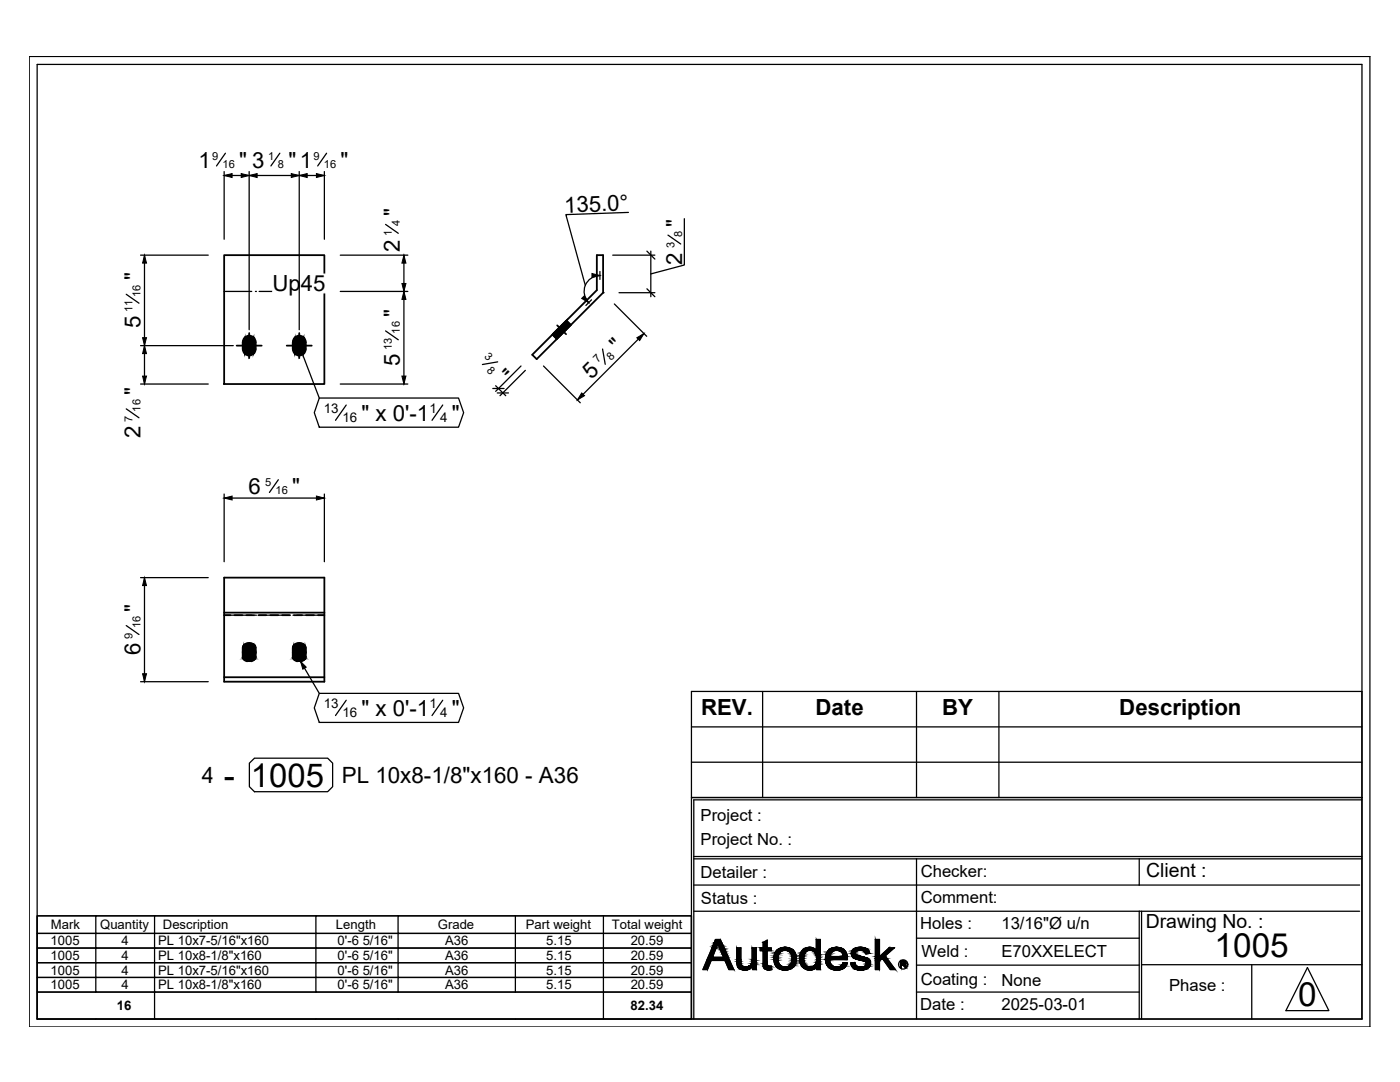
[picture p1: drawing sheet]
<svg xmlns="http://www.w3.org/2000/svg" width="279mm" height="216mm" viewBox="0 0 279 216" stroke-linecap="round" stroke-linejoin="round" font-family="sans-serif">
<defs><g id="words">
<g font-size="6.7">
<text x="44.7" y="157">-</text>
<text x="242.4" y="191">1005</text>
<text x="259.1" y="200.8">0</text>
</g>
<text font-size="6.6" x="50.1" y="157">1005</text>
<g font-size="4.5">
<text x="40.3" y="156.2">4</text>
<text x="68.2" y="156.2">PL 10x8-1/8&quot;x160 - A36</text>
</g>
<g font-size="4.4">
<text x="39.6" y="33.4">1</text>
<text x="47.8" y="33.4">&quot;</text>
<text x="50.3" y="33.4">3</text>
<text x="57.6" y="33.4">&quot;</text>
<text x="59.8" y="33.4">1</text>
<text x="68" y="33.4">&quot;</text>
<text x="79.8" y="43" transform="rotate(-90 79.8 43)">&quot;</text>
<text x="112.6" y="42.4" transform="rotate(-2 112.6 42.4)">135.0°</text>
<text x="136.2" y="45.2" transform="rotate(-90 136.2 45.2)">&quot;</text>
<text x="79.8" y="50.2" transform="rotate(-90 79.8 50.2)">2</text>
<text x="136.2" y="52.8" transform="rotate(-90 136.2 52.8)">2</text>
<text x="28.1" y="56" transform="rotate(-90 28.1 56)">&quot;</text>
<text x="54.4" y="58.2">Up45</text>
<text x="28.1" y="65.5" transform="rotate(-90 28.1 65.5)">5</text>
<text x="79.8" y="63.3" transform="rotate(-90 79.8 63.3)">&quot;</text>
<text x="123.5" y="70.4" transform="rotate(-44 123.5 70.4)">&quot;</text>
<text x="79.8" y="73.1" transform="rotate(-90 79.8 73.1)">5</text>
<text x="98.5" y="75.4" transform="rotate(46 98.5 75.4)">&quot;</text>
<text x="118.1" y="75.9" transform="rotate(-45 118.1 75.9)">5</text>
<text x="28.1" y="78.8" transform="rotate(-90 28.1 78.8)">&quot;</text>
<text x="72.1" y="83.9">&quot; x 0'-1</text>
<text x="90.2" y="83.9">&quot;</text>
<text x="28.1" y="87.5" transform="rotate(-90 28.1 87.5)">2</text>
<text x="49.6" y="98.6">6</text>
<text x="58.3" y="98.6">&quot;</text>
<text x="28.1" y="122" transform="rotate(-90 28.1 122)">&quot;</text>
<text x="28.1" y="130.8" transform="rotate(-90 28.1 130.8)">6</text>
<text x="72.1" y="142.8">&quot; x 0'-1</text>
<text x="90.2" y="142.8">&quot;</text>
<text x="139.9" y="142.7">REV.</text>
<text x="162.8" y="142.7">Date</text>
<text x="188.1" y="142.7">BY</text>
<text x="223.4" y="142.7">Description</text>
</g>
<g font-size="3.9">
<text x="228.8" y="175.1">Client :</text>
<text x="228.6" y="185.2">Drawing No. :</text>
</g>
<g font-size="3.3">
<text x="139.8" y="163.8">Project :</text>
<text x="139.8" y="168.6">Project No. :</text>
<text x="139.8" y="175.2">Detailer :</text>
<text x="183.8" y="175">Checker:</text>
<text x="139.9" y="180.4">Status :</text>
<text x="183.6" y="185.4">Holes :</text>
<text x="183.8" y="180.2">Comment:</text>
<text x="199.9" y="185.4">13/16&quot;Ø u/n</text>
<text x="183.9" y="190.9">Weld :</text>
<text x="199.9" y="190.9">E70XXELECT</text>
<text x="183.8" y="196.6">Coating :</text>
<text x="199.9" y="196.8">None</text>
<text x="233.3" y="197.8">Phase :</text>
<text x="183.6" y="201.6">Date :</text>
<text x="199.9" y="201.6">2025-03-01</text>
</g>
<g font-size="2.7">
<text x="64.6" y="82.3">13</text>
<text x="85.7" y="82.3">1</text>
<text x="68.3" y="84.3">16</text>
<text x="87.8" y="84.3">4</text>
<text x="64.6" y="141.3">13</text>
<text x="68.3" y="143.2">16</text>
<text x="85.7" y="141.3">1</text>
<text x="87.8" y="143.2">4</text>
</g>
<g font-size="2.6">
<text x="10.2" y="185.4">Mark</text>
<text x="20" y="185.4">Quantity</text>
<text x="32.5" y="185.4">Description</text>
<text x="67" y="185.4">Length</text>
<text x="87.4" y="185.4">Grade</text>
<text x="104.9" y="185.4">Part weight</text>
<text x="122.1" y="185.4">Total weight</text>
<text x="10.1" y="188.6">1005</text>
<text x="10.1" y="191.6">1005</text>
<text x="24.2" y="188.6">4</text>
<text x="24.2" y="191.6">4</text>
<text x="31.6" y="188.6">PL 10x7-5/16&quot;x160</text>
<text x="31.6" y="191.6">PL 10x8-1/8&quot;x160</text>
<text x="67.4" y="188.6">0'-6 5/16&quot;</text>
<text x="67.4" y="191.6">0'-6 5/16&quot;</text>
<text x="88.8" y="188.6">A36</text>
<text x="88.8" y="191.6">A36</text>
<text x="109" y="188.6">5.15</text>
<text x="109" y="191.6">5.15</text>
<text x="125.9" y="188.6">20.59</text>
<text x="125.9" y="191.6">20.59</text>
<text x="10.1" y="194.5">1005</text>
<text x="10.1" y="197.4">1005</text>
<text x="24.2" y="194.5">4</text>
<text x="24.2" y="197.4">4</text>
<text x="31.6" y="194.5">PL 10x7-5/16&quot;x160</text>
<text x="31.6" y="197.4">PL 10x8-1/8&quot;x160</text>
<text x="67.4" y="194.5">0'-6 5/16&quot;</text>
<text x="67.4" y="197.4">0'-6 5/16&quot;</text>
<text x="88.8" y="194.5">A36</text>
<text x="88.8" y="197.4">A36</text>
<text x="109" y="194.5">5.15</text>
<text x="109" y="197.4">5.15</text>
<text x="125.9" y="194.5">20.59</text>
<text x="125.9" y="197.4">20.59</text>
<text x="23.3" y="201.6">16</text>
<text x="125.8" y="201.6">82.34</text>
</g>
<g font-size="2.2">
<text x="42.4" y="31.8">9</text>
<text x="44.4" y="33.4">16</text>
<text x="53.5" y="31.8">1</text>
<text x="55.4" y="33.4">8</text>
<text x="62.6" y="31.8">9</text>
<text x="64.6" y="33.4">16</text>
<text x="78.2" y="47.1" transform="rotate(-90 78.2 47.1)">1</text>
<text x="79.8" y="45.1" transform="rotate(-90 79.8 45.1)">4</text>
<text x="136.2" y="47.3" transform="rotate(-90 136.2 47.3)">8</text>
<text x="134.6" y="49.5" transform="rotate(-90 134.6 49.5)">3</text>
<text x="28.1" y="59.3" transform="rotate(-90 28.1 59.3)">16</text>
<text x="26.5" y="62.3" transform="rotate(-90 26.5 62.3)">11</text>
<text x="78.2" y="69.9" transform="rotate(-90 78.2 69.9)">13</text>
<text x="79.8" y="66.6" transform="rotate(-90 79.8 66.6)">16</text>
<text x="96.6" y="71.3" transform="rotate(45 96.6 71.3)">3</text>
<text x="122" y="72" transform="rotate(-45 122 72)">8</text>
<text x="97" y="73.9" transform="rotate(46 97 73.9)">8</text>
<text x="119.3" y="72.4" transform="rotate(-46 119.3 72.4)">7</text>
<text x="28.1" y="82.1" transform="rotate(-90 28.1 82.1)">16</text>
<text x="26.5" y="84.2" transform="rotate(-90 26.5 84.2)">7</text>
<text x="52.9" y="97">5</text>
<text x="55" y="98.6">16</text>
<text x="28.1" y="125.4" transform="rotate(-90 28.1 125.4)">16</text>
<text x="26.5" y="127.4" transform="rotate(-90 26.5 127.4)">9</text>
</g>
</g></defs>
<g fill="none" stroke="#000" stroke-width=".36">
<path d="M44.7 50.9h20v25.7h-20zM119.1 50.9h1.3v7.5l-13.3 13.3-.9-.9 12.9-12.9zM47.2 69h5M49 67.2a1.28 1.28 0 0 1 1.3-.1 1.28 1.28 0 0 1 .7 1.2v1.4a1.28 1.28 0 0 1-1.3 1.2 1.28 1.28 0 0 1-1.2-1.2v-1.8zM49.7 66.5v5M57.2 69h5M59 67.2a1.28 1.28 0 0 1 1.3-.1 1.28 1.28 0 0 1 .7 1.2v1.4a1.28 1.28 0 0 1-1.3 1.2 1.28 1.28 0 0 1-1.3-1.2l.1-1.8zM59.7 66.5v5M110.2 66.8l.9 .8M111.2 65.9l.8 .8M111.2 64.9l1.8 1.8M112.1 64.9l.9 .9"/>
<path d="M113 64l-2.7 2.7M113 64l.9 .8M44.7 115.3h20v20.7h-20zM44.7 122.8h1.3M44.7 135.1h20M44.7 122.2h20M46.8 122.8h1.6M48.5 130.2a1.35 1.35 0 0 0 1.2 .9 1.35 1.35 0 0 0 1.3-.9M48.5 130.1a1.35 1.35 0 0 1 1.2-.9 1.35 1.35 0 0 1 1.3 .9M49.2 122.8h1.6M49.3 132l-.5-.3-.3-.4-.1-2.1a1.36 1.36 0 0 1 1.3-.9 1.36 1.36 0 0 1 1.3 .9v2.1l-.3 .4-.6 .3M51.5 122.8h1.6"/>
<path d="M53.9 122.8h1.6M56.3 122.8h1.6M58.4 130.1a1.35 1.35 0 0 1 1.3-.9 1.35 1.35 0 0 1 1.3 .9M58.4 130.2a1.35 1.35 0 0 0 1.3 .9 1.35 1.35 0 0 0 1.3-.9M58.7 122.8h1.6M59.3 132l-.5-.3-.4-.4v-2.1a1.35 1.35 0 0 1 1.3-.9 1.35 1.35 0 0 1 1.3 .9v2.1l-.3 .4-.6 .3M61.1 122.8h1.6M63.5 122.8h1.2"/>
</g>
<g fill="none" stroke="#000" stroke-width=".25">
<path d="M5.8 11.3h267.6v193.6h-267.6zM7.4 12.9h264.4v190.4h-264.4zM44.7 35h20M44.7 34.2v13.5M45 30.6l-1.8 2.5M49.7 34.2v31.6M55.8 30.6l-1.7 2.5M59.7 34.2v31.6M64.7 34.2v13.5M65.2 30.6l-1.8 2.5M25.2 58.7l2.5 1.8M28.1 50.9h13.5"/>
<path d="M28.8 50.9v25.7M44.7 58.2h5.5M51 58.2h.1M51.7 58.2h6M58.5 58.2h.1M59.2 58.2h5.5M67.9 58.2h13.5M67.9 50.9h13.5M76.9 44.8l2.6 1.8M80.6 50.9v25.7M118.1 59.8l-1.2 1.1M119.7 54.2v1.6"/>
<path d="M119.7 55a3.2 3.2 0 0 0-2.9 1.9 3.2 3.2 0 0 0 .7 3.5M120.4 58.4h.1M122.3 50.9h8.4M123.5 58.4h7.2M125.4 42.4l-12.5 .4 3.9 14.1M129.1 57.6l1.6 1.6M129.1 50.1l1.6 1.6M129.9 50.1v9.1M133.3 46.9l2.6 1.8M136.6 43.6v9.3l-6.7 1.8M28.1 76.6h13.5M28.1 69h18.5"/>
<path d="M59.7 69l4 10.4M63.7 79.4h27.8l1 2.9-1 2.9h-27.8l-1-2.9zM67.9 76.6h13.5M76.9 66l2.6 1.8M98.3 77.5h2.3M98.9 77l2 2M99.2 78.4h2.3M99.3 72.2l-3 .5M104 73l-5.1 5.1M104.8 73.9l-5 5.1M108.5 73l7.3 7.4M120.3 69.6l.5 3.1"/>
<path d="M122.6 60.6l6.5 6.5M128.5 66.6l-13.3 13.2M25.2 81.6l2.5 1.8M44.7 98.6v13.5M44.7 99.4h20M55.5 95.7l-1.7 2.6M64.7 98.6v13.5M69.1 80.8l-2.1 3.1M88.4 80.8l-2.2 3.1M28.1 115.3h13.5M28.8 115.3v20.7M25.2 124.8l2.5 1.8"/>
<path d="M28.1 136h13.5M44.7 122.8h5.5M51 122.8h.1M51.7 122.8h6M58.5 122.8h.1M59.2 122.8h5.5M60 132l3.7 6.4M63.7 138.4h27.8l1 2.9-1 2.9h-27.8l-1-2.9zM69.1 139.7l-2.1 3.1M88.4 139.7l-2.2 3.1M152.2 138v21.1M182.9 138v21.1"/>
<path d="M199.4 138v21.1M271.8 138h-133.8v21.1h133.8h-133.8v44.2M49.8 152.3l1-1h14.6l1 1v4.7l-1 1h-14.6l-1-1zM138 145h133.8M138 152.1h133.8M271.8 159.6h-133.3v43.7M138.5 170.9h133.3M138.5 171.4h133.3M138.5 176.6h132.8M182.9 171.4v31.9M227.4 171.4v5.2M7.4 182.7h130.6v20.6h-130.6z"/>
<path d="M19.1 182.7h-11.7v3.6h11.7h-11.7v2.9h11.7h-11.7v2.9h11.7h-11.7v2.9h11.7h-11.7v3h11.7M19.1 198h-11.7v5.3h11.7M30.8 182.7h-11.7v3.6h11.7h-11.7v2.9h11.7h-11.7v2.9h11.7h-11.7v2.9h11.7h-11.7v3h11.7h-11.7M63 182.7h-32.2v3.6h32.2h-32.2v2.9h32.2h-32.2v2.9h32.2h-32.2v2.9h32.2h-32.2v3h32.2M63 198h-32.2v5.3h32.2M63 198h57.4M79.4 182.7h-16.4v3.6h16.4h-16.4v2.9h16.4h-16.4v2.9h16.4h-16.4v2.9h16.4h-16.4v3h16.4M102.9 182.7h-23.5v3.6h23.5h-23.5v2.9h23.5h-23.5v2.9h23.5h-23.5v2.9h23.5h-23.5v3h23.5M120.4 182.7h17.6v3.6h-17.6zM120.4 182.7h-17.5v3.6h17.5M120.4 186.3h17.6v2.9h-17.6zM120.4 186.3h-17.5v2.9h17.5"/>
<path d="M120.4 189.2h17.6v2.9h-17.6zM120.4 189.2h-17.5v2.9h17.5M120.4 192.1h17.6v2.9h-17.6zM120.4 192.1h-17.5v2.9h17.5M120.4 195h17.6v3h-17.6zM120.4 195h-17.5v3h17.5M120.4 198h17.6v5.3h-17.6zM138.5 181.8h132.8M142.8 187.5h.9l-.4 .6 1.1 2.9h-2.2l2.5 .7 .8 1.8h.9l-2.7-6a2.08 2.08 0 0 0-.7 1.5l-.8 2 2.5 .7h-2.8l-.7 1.8h-.9zM147 189.1h.9v3.1a.84 .84 0 0 0 .9 .7l-1.5 .1-.3-1.1zM147.3 193l2.9-.2a1.94 1.94 0 0 1-2.9 .2zM150.1 189.1h.8v4.4h-.7v-.7h-.8a1.27 1.27 0 0 0 .7-1.4z"/>
<path d="M152.3 188.1l.8-.5v1.5h.8v.6h-.8v2.9l.5 .2-1.2 .1-.1-3.2h-.6v-.6h.6zM152.4 192.9l1.5-.1 .1 .7-1.2-.1zM155 189.7a2.51 2.51 0 0 1 3.3-.1h-1.6a1.7 1.7 0 0 0-1.1 2.8l.3 .4 .8 .2h-1.6a2.6 2.6 0 0 1-.1-3.3zM156.7 189.6h1.6a2.34 2.34 0 0 1 .1 3.3 2.34 2.34 0 0 1-3.3 .1h1.6a1.74 1.74 0 0 0 1.2-2.6l-.5-.5zM160.1 189.6a1.89 1.89 0 0 1 2.8 0 2.17 2.17 0 0 0-2.1 .4 1.98 1.98 0 0 0 .6 2.9l.3 .1h-1.5a2.64 2.64 0 0 1-.1-3.4zM160.2 193l2.1-.2 .7 .1a1.85 1.85 0 0 1-2.8 .1zM162.9 187.5h.8v6h-.7v-.6l-.7-.1a2.02 2.02 0 0 0-.1-3.1l-.5-.1h1.2zM165.3 189.7a2.41 2.41 0 0 1 3.2-.1 3.2 3.2 0 0 0-2.4 .3l-.3 .3-.2 .7 3.5 .1v.5h-3.5a1.45 1.45 0 0 0 1.4 1.5h-1.7a2.57 2.57 0 0 1 0-3.3zM165.3 193l2.1-.1 .6-.4 .3-.4 .8 .1a2.34 2.34 0 0 1-3.8 .8zM165.6 190.9h2.7l-.2-.6-.2-.4-.9-.3h1.5l.4 .5 .2 .9zM169.8 192.2l.8-.1 .2 .5 .4 .3 2.2 .1a2.38 2.38 0 0 1-3.5-.5zM170.3 189.5a2.54 2.54 0 0 1 2.9 0l-1.8 .2a.58 .58 0 0 0-.6 .8l.7 .2a3.1 3.1 0 0 1 2.2 1.1v.7l-.3 .5h-1.6a.79 .79 0 0 0 .8-.2 .79 .79 0 0 0 .2-.9l-.6-.2a3.2 3.2 0 0 1-2.2-.9l-.1-.3a.99 .99 0 0 1 .4-1z"/>
<path d="M171.7 189.6l1.5-.1 .4 .7-.8 .1-.3-.5zM174.7 187.5h.8v3.4l.6 .3-.6 .5v1.8h-.8zM175.5 190.9l1.9-1.8h1.1l-1.8 1.6 2 2.8h-1l-1.6-2.3zM179.7 191.8l.9 .1h-.7v.4h.8l-.8 .2v.6h-.2zM180.1 192.5h.3l.5 .6h-.3l-.3-.6zM180.3 191.9h.3l.1 .4h-.8h.5a.22 .22 0 0 0 .2-.2 .22 .22 0 0 0-.3-.2zM182.9 198h44.5M182.9 187.2h44.5M182.9 192.6h44.5M227.4 181.8v21.5M227.8 181.8v21.5M227.8 192.5h44"/>
<path d="M249.8 192.5v10.8M260.9 193.1l4.3 8.6h-8.6z"/>
<circle cx="180.3" cy="192.4" r=".92"/>
</g>
<g fill="#000" stroke="#000" stroke-width=".2">
<path d="M44.7 35l1.6-.4v.8zM49.7 35l1.6-.4v.8zM48.1 34.6l1.6 .4-1.6 .4zM59.7 35l1.6-.4v.8zM58.1 34.6l1.6 .4-1.6 .4zM63.1 34.6l1.6 .4-1.6 .4zM28.8 50.9l.4 1.6h-.7zM80.2 56.6h.8l-.4 1.6zM80.6 58.2l.4 1.5h-.8zM80.6 50.9l.4 1.6h-.8zM118.1 54.6l1.6 .4-1.6 .4zM28.5 75h.7l-.4 1.6z"/>
<path d="M28.5 67.4h.7l-.4 1.6zM28.8 69l.4 1.6h-.7zM59.7 69l1 1.3-.8 .3zM80.2 75h.8l-.4 1.6zM116.1 78.4l.6 .6-1.5 .8zM116.6 59l.9 1.4-1.4-.9zM127.1 67.4l1.4-.8-.8 1.4zM44.7 99.4l1.6-.4v.8zM63.1 99l1.6 .4-1.6 .4zM28.8 115.3l.4 1.5h-.7zM28.5 134.4h.7l-.4 1.6zM48.4 130.2l.1 .3-.1 .6z"/>
<path d="M48.5 130.5l.3 .3-.4 .3zM48.4 131.1l.4-.3 .4 .2zM49.7 131.1h1.3zM50.2 131l.4-.2 .4 .3zM49.7 131.1h1.3l-.1 .3zM58.4 130.2l.1 .3-.1 .6zM58.5 130.5l.3 .3-.4 .3zM58.4 131.1l.4-.3 .4 .2zM60 132l1.1 1.1-.7 .4zM59.7 131.1h1.3zM60.2 131l.4-.2 .4 .3zM59.7 131.1h1.3l-.1 .3z"/>
<path d="M143.7 187.5l.1 .1h-.2zM147.3 193h.2zM148.6 193.6h.1zM152.3 192.9h.2zM152.3 188.1l.8-.5v.5zM153.3 193.5h.3zM153.7 192.8h.2zM155.1 193h.7zM156.5 189h.2zM157.1 189.6h1.2zM160.2 193h.7zM160.6 189.3h1.9z"/>
<path d="M162.3 192.8h.1zM165.3 193h1.7zM165.6 190.9h3.5v.1zM166.9 193.6h.3zM166.9 189h.1zM168.3 192.1h.3zM167.9 189.6h.6zM171.2 191.5h2.3zM171.7 193.6h.3zM171.8 193h1.6zM172.7 190.2h.9zM172.5 189.6h.8z"/>
<path d="M179.9 192.3h.8zM180.4 192.3h.3zM180.1 192.5h.3zM180.3 191.9h.4z"/>
<path d="M48.8 67.4l-.4 .9v1.4zM48.8 67.4v3.2l-.4-.9zM48.8 67.4v3.2l.9-3.6zM49.7 67v4l-.9-.4zM49.7 67v4l.9-3.6zM50.6 67.4v3.2l-.9 .4zM50.6 67.4v3.2l.4-2.3zM51 68.3v1.4l-.4 .9z"/>
<path d="M58.8 67.4l-.4 .9v1.4zM58.8 67.4v3.2l-.4-.9zM58.8 67.4v3.2l.9-3.6zM59.7 67v4l-.9-.4zM59.7 67v4l.9-3.6zM60.6 67.4v3.2l-.9 .4zM60.6 67.4v3.2l.4-2.3zM61 68.3v1.4l-.4 .9z"/>
<path d="M113 64l.9 .8-2.8 2.8zM113 64l-2.8 2.8 .9 .8z"/>
<path d="M113 64l.9 .8-2.8 2.8zM113 64l-2.8 2.8 .9 .8z"/>
<path d="M48.5 128.9l-.1 1.3zM48.5 128.9v1.6l-.1-.3zM48.8 128.6l-.3 .3v1.6zM48.8 128.6v2.2l-.3-.3zM48.8 128.6v2.2l.4-2.4zM49.2 128.4v2.6l-.4-.2zM49.2 128.4v2.6l.5-2.7zM49.7 128.3v2.8l-.5-.1zM49.7 128.3v2.8l.5-2.7zM50.2 128.4v2.6l-.5 .1zM50.2 128.4v2.6l.4-2.4zM50.6 128.6v2.2l-.4 .2zM50.6 128.6v2.2l.3-1.9zM50.9 128.9v1.6l-.3 .3zM50.9 128.9v1.6l.1-1.3zM51 129.2l-.1 1.3z"/>
<path d="M48.4 131.1l.1 .3 1.2-.3zM48.4 131.1h1.3z"/>
<path d="M49.2 131.9h1zM49.2 131.9l1.4-.2-.4 .2zM48.8 131.7l.4 .2 1.4-.2zM48.8 131.7l2.1-.3-.3 .3zM48.5 131.4l.3 .3 2.1-.3zM48.5 131.4l1.2-.3 1.2 .3z"/>
<path d="M50.9 130.5l-.3 .3 .4 .3zM51 130.2v.9l-.1-.6z"/>
<path d="M58.5 128.9l-.1 1.3zM58.5 128.9v1.6l-.1-.3zM58.8 128.6l-.3 .3v1.6zM58.8 128.6v2.2l-.3-.3zM58.8 128.6v2.2l.4-2.4zM59.2 128.4v2.6l-.4-.2zM59.2 128.4v2.6l.5-2.7zM59.7 128.3v2.8l-.5-.1zM59.7 128.3v2.8l.5-2.7zM60.2 128.4v2.6l-.5 .1zM60.2 128.4v2.6l.4-2.4zM60.6 128.6v2.2l-.4 .2zM60.6 128.6v2.2l.3-1.9zM60.9 128.9v1.6l-.3 .3zM60.9 128.9v1.6zM61 129.2l-.1 1.3z"/>
<path d="M58.4 131.1l.1 .3 1.2-.3zM58.4 131.1h1.3z"/>
<path d="M59.2 131.9h1zM59.2 131.9l1.4-.2-.4 .2zM58.8 131.7l.4 .2 1.4-.2zM58.8 131.7l2.1-.3-.3 .3zM58.5 131.4l.3 .3 2.1-.3zM58.5 131.4l1.2-.3 1.2 .3z"/>
<path d="M60.9 130.5l-.3 .3 .4 .3zM61 130.2v.9z"/>
<path d="M141 191.7l.2 1.8 .7-1.8zM141 191.7l.2 1.8h-.9z"/>
<path d="M141.3 191l3.4 .7-2.5-.7zM141.3 191l3.4 .7h-3.7z"/>
<path d="M142.1 189.2l.1 1.8 .7-1.8zM142.1 189.2l.1 1.8h-.9z"/>
<path d="M142.2 189l.7 .2 .1-.2zM142.2 189l.7 .2h-.8z"/>
<path d="M142.3 188.7l.7 .3 .1-.3zM142.3 188.7l.7 .3h-.8z"/>
<path d="M142.4 188.4l.7 .3 .1-.3zM142.4 188.4l.7 .3h-.8z"/>
<path d="M142.5 188.1l.7 .3v-.3zM142.5 188.1l.7 .3h-.8z"/>
<path d="M142.8 187.6l.5 .5 .3-.5zM142.8 187.6l.5 .5h-.8z"/>
<path d="M142.8 187.5l.8 .1 .1-.1zM142.8 187.5l.8 .1h-.8z"/>
<path d="M143.6 187.6l.4 .5-.2-.5zM143.6 187.6l.4 .5h-.7z"/>
<path d="M143.3 188.1l.8 .1-.1-.1zM143.3 188.1l.8 .1h-.8z"/>
<path d="M143.3 188.2l.9 .4-.1-.4zM143.3 188.2l.9 .4h-.8z"/>
<path d="M143.4 188.6l.9 .2-.1-.2zM143.4 188.6l.9 .2h-.8z"/>
<path d="M143.5 188.8l.9 .1zM143.5 188.8l.9 .1z"/>
<path d="M143.5 188.9l.9 .1v-.1zM143.5 188.9l.9 .1h-.8z"/>
<path d="M143.6 189l.9 .2-.1-.2zM143.6 189l.9 .2h-.8z"/>
<path d="M143.7 189.2l.9 .3-.1-.3zM143.7 189.2l.9 .3h-.8z"/>
<path d="M143.8 189.5l1 .3-.2-.3zM143.8 189.5l1 .3h-.9z"/>
<path d="M143.9 189.8l1 .3-.1-.3zM143.9 189.8l1 .3h-.9z"/>
<path d="M144 190.1l1.1 .4-.2-.4zM144 190.1l1.1 .4h-.9z"/>
<path d="M144.2 190.5l1.1 .5-.2-.5zM144.2 190.5l1.1 .5h-.9z"/>
<path d="M142.2 191l3.4 .7-.3-.7zM142.2 191l3.4 .7h-.9z"/>
<path d="M144.7 191.7l1.7 1.8-.8-1.8zM144.7 191.7l1.7 1.8h-.9z"/>
<path d="M147 191.9h.9zM147 191.9h.9z"/>
<path d="M147 189.1l.9 2.4v-2.4zM147 189.1l.9 2.4h-.9z"/>
<path d="M147 191.5l.9 .3v-.3zM147 191.5l.9 .3h-.9z"/>
<path d="M147 191.8l.9 .1zM147 191.8l.9 .1z"/>
<path d="M147 191.9l.9 .3v-.3zM147 191.9l.9 .3h-.8z"/>
<path d="M147.1 192.2h.8zM147.1 192.2h.8z"/>
<path d="M147.1 192.2l.8 .2v-.2zM147.1 192.2l.8 .2h-.8z"/>
<path d="M147.1 192.4l.9 .1-.1-.1zM147.1 192.4l.9 .1h-.9z"/>
<path d="M147.1 192.5l.9 .1v-.1zM147.1 192.5l.9 .1h-.9z"/>
<path d="M147.1 192.6l1.1 .2-.2-.2zM147.1 192.6l1.1 .2h-1z"/>
<path d="M147.2 192.8h1zM147.2 192.8h1z"/>
<path d="M147.2 192.8l1.3 .1-.3-.1zM147.2 192.8l1.3 .1h-1.3z"/>
<path d="M147.2 192.9h1.6zM147.2 192.9h1.6z"/>
<path d="M147.3 192.9h1.5zM147.3 192.9h1.5z"/>
<path d="M147.3 192.9h1.5zM147.3 192.9l.2 .1z"/>
<path d="M148.5 193.6h.4zM148.5 193.6h.2z"/>
<path d="M148.3 193.5h.7zM148.3 193.5l.6 .1z"/>
<path d="M148.2 193.5h1zM148.2 193.5h.8z"/>
<path d="M148 193.5h1.3zM148 193.5h1.2z"/>
<path d="M149.4 192.8h.3zM149.4 192.8h.3z"/>
<path d="M147.9 193.4h1.6zM147.9 193.4l1.4 .1z"/>
<path d="M147.8 193.4h1.7zM147.8 193.4h1.7z"/>
<path d="M147.6 193.3l1.9 .1 .2-.1zM147.6 193.3l1.9 .1z"/>
<path d="M149.4 192.8h.4zM149.4 192.8h.4z"/>
<path d="M149.4 192.8h.7zM149.3 192.8h.8z"/>
<path d="M147.5 193.2h2.3zM147.5 193.2l2.2 .1z"/>
<path d="M147.4 193.1l2.4 .1 .2-.1zM147.4 193.1l2.4 .1h-2.3z"/>
<path d="M147.5 193h2.6zM147.3 193h2.8z"/>
<path d="M147.3 193l2.7 .1 .1-.1zM147.3 193l2.7 .1h-2.6z"/>
<path d="M148.9 192.9h1.2zM148.8 192.9h1.3z"/>
<path d="M148.8 192.9h1.3zM147.5 193h2.6z"/>
<path d="M149.1 192.9h1zM148.9 192.9h1.2z"/>
<path d="M149.3 192.8h.9zM149.1 192.9h1z"/>
<path d="M149.3 192.8h.9zM149.3 192.8h.9z"/>
<path d="M150.1 189.1l.8 2.3v-2.3zM150.1 189.1l.8 2.3h-.8z"/>
<path d="M150.1 191.4l.8 .2v-.2zM150.1 191.4l.8 .2h-.8z"/>
<path d="M150.1 191.6l.8 .4v-.4zM150.1 191.6l.8 .4h-.8z"/>
<path d="M150.1 192l.8 .3v-.3zM150.1 192l.8 .3h-.9z"/>
<path d="M150 192.3l.9 .2v-.2zM150 192.3l.9 .2h-1z"/>
<path d="M149.9 192.5l1 .1v-.1zM149.9 192.5l1 .1h-1.2z"/>
<path d="M149.7 192.6l1.2 .2v-.2zM149.4 192.8l.3-.2 1.2 .2z"/>
<path d="M149.4 192.8h1.5zM149.4 192.8h1.5z"/>
<path d="M149.7 192.8h1.2zM149.7 192.8h1.2z"/>
<path d="M149.8 192.8h1.1zM149.8 192.8h1.1z"/>
<path d="M150.1 192.8h.8zM150.1 192.8h.8z"/>
<path d="M150.2 192.8l.7 .7v-.7zM150.2 192.8l.7 .7h-.7z"/>
<path d="M152.3 188.1l.8 1v-1zM152.3 188.1l.8 1h-.8z"/>
<path d="M152.3 189.7l.8 2.5v-2.5zM152.3 189.7l.8 2.5h-.8z"/>
<path d="M152.3 192.2h.8zM152.3 192.2h.8z"/>
<path d="M152.3 192.2l.8 .1v-.1zM152.3 192.2l.8 .1h-.8z"/>
<path d="M152.3 192.3l.8 .3v-.3zM152.3 192.3l.8 .3h-.8z"/>
<path d="M152.3 192.6l.9 .1zM152.3 192.6l.9 .1z"/>
<path d="M152.3 192.7h.9zM152.3 192.7h.9z"/>
<path d="M152.3 192.7l1.1 .1zM152.3 192.7l1.1 .1h-1.1z"/>
<path d="M152.3 192.8h1.2zM152.3 192.8h1.2z"/>
<path d="M152.3 192.8h1.3zM152.3 192.8h1.3z"/>
<path d="M152.3 192.8h1.3zM152.3 192.8l.2 .1z"/>
<path d="M153.2 193.5h.5zM153.2 193.5h.4z"/>
<path d="M153 193.5h.8zM153 193.5h.7z"/>
<path d="M151.7 189.1l2.2 .6v-.6zM151.7 189.1l2.2 .6h-2.2z"/>
<path d="M153.7 192.8h.2zM153.6 192.8h.3z"/>
<path d="M153.6 192.8l.3 .1zM152.5 192.9h1.4z"/>
<path d="M152.5 192.9h1.5zM152.4 192.9h1.6z"/>
<path d="M152.4 192.9l1.6 .2v-.2zM152.4 192.9l1.6 .2h-1.6z"/>
<path d="M152.4 193.1l1.6 .2v-.2zM152.4 193.1l1.6 .2h-1.3z"/>
<path d="M152.7 193.3l1.3 .1zM152.7 193.3l1.3 .1z"/>
<path d="M152.8 193.4l1.2 .1zM152.8 193.4l1.2 .1z"/>
<path d="M152.9 193.5h1.1zM152.9 193.5h.9z"/>
<path d="M154.4 191.1l.9 .2v-.2zM154.4 191.1l.9 .2h-.9z"/>
<path d="M154.4 191.3l.9 .2v-.2zM154.4 191.3l.9 .2h-.9z"/>
<path d="M154.5 191l.8 .1v-.1zM154.5 191l.8 .1h-.9z"/>
<path d="M154.4 191.5l.9 .2v-.2zM154.4 191.5l.9 .2h-.8z"/>
<path d="M154.5 191.7l.8 .1v-.1zM154.5 191.7l.8 .1h-.8z"/>
<path d="M154.5 190.8l.8 .2v-.2zM154.5 190.8l.8 .2h-.8z"/>
<path d="M154.5 191.8l.8 .1v-.1zM154.5 191.8l.8 .1h-.8z"/>
<path d="M154.5 190.6l.8 .2v-.2zM154.5 190.6l.8 .2h-.8z"/>
<path d="M154.5 191.9l.9 .2-.1-.2zM154.5 191.9l.9 .2h-.9z"/>
<path d="M154.5 190.5l.8 .1 .1-.1zM154.5 190.5l.8 .1h-.8z"/>
<path d="M154.5 192.1l.9 .1v-.1zM154.5 192.1l.9 .1h-.8z"/>
<path d="M154.6 192.2l1 .2-.2-.2zM154.6 192.2l1 .2h-1z"/>
<path d="M154.6 190.3l.8 .2 .1-.2zM154.6 190.3l.8 .2h-.9z"/>
<path d="M154.6 190.3h.9zM154.6 190.3h.9z"/>
<path d="M154.6 192.4h1zM154.6 192.4h1z"/>
<path d="M154.7 192.4l1 .1zM154.7 192.4l1 .1z"/>
<path d="M154.7 190.1l.8 .2 .1-.2zM154.7 190.1l.8 .2h-.9z"/>
<path d="M154.7 190h1zM154.7 190l.9 .1z"/>
<path d="M154.7 192.5l1.1 .1zM154.7 192.5l1.1 .1z"/>
<path d="M154.8 192.6l1.1 .2-.1-.2zM154.8 192.6l1.1 .2h-1.1z"/>
<path d="M154.8 189.9l.9 .1 .1-.1zM154.8 189.9l.9 .1h-1z"/>
<path d="M154.8 189.9h1.1zM154.8 189.9h1z"/>
<path d="M154.8 192.8h1.3zM154.8 192.8h1.3z"/>
<path d="M154.9 189.8h1.2zM154.8 189.9h1.1z"/>
<path d="M154.9 192.8l1.3 .1zM154.9 192.8l1.3 .1z"/>
<path d="M154.9 192.9l1.6 .1zM154.9 192.9l1.6 .1z"/>
<path d="M155 189.7h1.3zM155 189.7h1.4z"/>
<path d="M155 189.7l1.1 .1 .2-.1zM155 189.7l1.1 .1h-1.2z"/>
<path d="M155.1 193h1.5zM155.1 193h.7z"/>
<path d="M155 193h1.6zM155 193h1.6z"/>
<path d="M155 189.6h1.6zM155 189.6h1.7z"/>
<path d="M155 189.6h1.6zM155 189.6l1.4 .1z"/>
<path d="M155 193h1.7zM155 193h1.7z"/>
<path d="M155 193h1.7zM155 193h1.6z"/>
<path d="M156.5 189h.5zM156.4 189h.6z"/>
<path d="M156.3 193.6h.7zM156.3 193.6h.5z"/>
<path d="M156.4 189l.7 .1zM156.2 189.1h.9z"/>
<path d="M155.1 189.6h2zM155.1 189.6h1.6z"/>
<path d="M156.3 193.5h.8zM156.3 193.5l.7 .1z"/>
<path d="M156.2 189.1h1.1zM156 189.1h1.3z"/>
<path d="M156 193.5h1.3zM156 193.5h1.1z"/>
<path d="M156 189.1h1.5zM155.9 189.1h1.6z"/>
<path d="M156 193.5h1.4zM156 193.5h1.3z"/>
<path d="M155.9 189.1l1.7 .1zM155.7 189.2h1.9z"/>
<path d="M155.7 193.4h1.9zM155.7 193.4l1.7 .1z"/>
<path d="M155.7 189.2l2 .1zM155.6 189.3h2.1z"/>
<path d="M155.7 193.4h2zM155.7 193.4h1.9z"/>
<path d="M155.6 189.3h2.3zM155.5 189.3h2.4z"/>
<path d="M155.5 193.3l2.2 .1 .2-.1zM155.5 193.3l2.2 .1z"/>
<path d="M155.5 189.3l2.5 .1zM155.3 189.4h2.7z"/>
<path d="M155.4 193.2h2.6zM155.4 193.2l2.5 .1z"/>
<path d="M155.3 189.4l2.9 .1zM155.2 189.5h3z"/>
<path d="M155.2 193.1l2.8 .1 .1-.1zM155.2 193.1l2.8 .1h-2.6z"/>
<path d="M155.2 189.5l3.1 .1-.1-.1zM155.1 189.6l.1-.1 3.1 .1z"/>
<path d="M155.1 193h3.1zM155.1 193l3 .1z"/>
<path d="M155.1 193h3.1zM155.1 193h3.1z"/>
<path d="M155.8 193h2.5zM155.1 193h3.1z"/>
<path d="M155.1 189.6h3.2zM155.1 189.6h3.2z"/>
<path d="M155.1 189.6h3.2zM155.1 189.6h2z"/>
<path d="M157.1 189.6h1.2zM156.7 189.6h1.6z"/>
<path d="M156.7 189.6h1.6zM156.7 189.6h1.6z"/>
<path d="M156.7 189.6h1.6zM156.7 189.6h1.6z"/>
<path d="M156.9 189.6l1.5 .1zM156.9 189.6l1.5 .1z"/>
<path d="M156.7 193h1.6zM156.7 193h1.6z"/>
<path d="M156.7 193h1.6zM156.6 193h1.7z"/>
<path d="M156.6 193h1.7zM155.8 193h2.5z"/>
<path d="M157 192.9h1.4zM156.7 193h1.6z"/>
<path d="M157.2 189.7l1.3 .1zM157.2 189.7l1.3 .1z"/>
<path d="M157.1 192.9h1.3zM157 192.9h1.4z"/>
<path d="M157.3 192.8h1.1zM157.1 192.9h1.3z"/>
<path d="M157.3 189.8l1.2 .1zM157.3 189.8l1.2 .1z"/>
<path d="M157.4 189.9l1.2 .1-.1-.1zM157.4 189.9l1.2 .1h-.9z"/>
<path d="M157.5 192.7l.9 .1 .1-.1zM157.3 192.8l.2-.1 .9 .1z"/>
<path d="M157.6 192.7h1zM157.5 192.7h1z"/>
<path d="M157.7 190h.9zM157.7 190h.9z"/>
<path d="M157.7 190l1 .1zM157.7 190l1 .1z"/>
<path d="M157.8 190.1l1 .2-.1-.2zM157.8 190.1l1 .2h-1z"/>
<path d="M157.7 192.5h1zM157.7 192.5h1z"/>
<path d="M157.7 192.5l.9 .2 .1-.2zM157.7 192.5l.9 .2h-1z"/>
<path d="M157.8 190.3l1 .1zM157.8 190.3l1 .1z"/>
<path d="M157.9 192.3l.8 .2 .1-.2zM157.9 192.3l.8 .2h-1z"/>
<path d="M157.9 190.4l.9 .2v-.2zM157.9 190.4l.9 .2h-.8z"/>
<path d="M157.9 192.2h.9zM157.9 192.2l.9 .1z"/>
<path d="M158 190.6h.8zM158 190.6h.8z"/>
<path d="M158 190.6l.9 .3-.1-.3zM158 190.6l.9 .3h-.8z"/>
<path d="M158 192l.8 .2v-.2zM158 192l.8 .2h-.9z"/>
<path d="M158 191.9h.9zM158 191.9l.8 .1z"/>
<path d="M158.1 191.7l.8 .2v-.2zM158.1 191.7l.8 .2h-.9z"/>
<path d="M158.1 190.9h.8zM158.1 190.9h.8z"/>
<path d="M158.1 190.9l.8 .3v-.3zM158.1 190.9l.8 .3h-.8z"/>
<path d="M158.1 191.3l.8 .1v-.1zM158.1 191.3l.8 .1h-.8z"/>
<path d="M158.1 191.4l.8 .2v-.2zM158.1 191.4l.8 .2h-.8z"/>
<path d="M158.1 191.6l.8 .1v-.1zM158.1 191.6l.8 .1h-.8z"/>
<path d="M158.1 191.2h.8zM158.1 191.2h.8z"/>
<path d="M158.1 191.2h.8zM158.1 191.2l.8 .1z"/>
<path d="M159.6 191.6h.8zM159.6 191.6h.8z"/>
<path d="M159.6 191.9h.9zM159.6 191.9h.9z"/>
<path d="M159.6 191.2l.8 .1zM159.6 191.2l.8 .1z"/>
<path d="M159.6 191.3l.8 .3v-.3zM159.6 191.3l.8 .3h-.8z"/>
<path d="M159.6 190.9l.8 .1v-.1zM159.6 190.9l.8 .1h-.8z"/>
<path d="M159.6 191l.8 .2v-.2zM159.6 191l.8 .2h-.8z"/>
<path d="M159.6 191.6l.9 .3-.1-.3zM159.6 191.6l.9 .3h-.9z"/>
<path d="M159.6 190.7l.8 .2 .1-.2zM159.6 190.7l.8 .2h-.8z"/>
<path d="M159.6 191.9l1 .3-.1-.3zM159.6 191.9l1 .3h-.9z"/>
<path d="M159.6 190.6h.9zM159.6 190.6l.9 .1z"/>
<path d="M159.7 192.2h.9zM159.7 192.2h.9z"/>
<path d="M159.7 190.4l.8 .2 .1-.2zM159.7 190.4l.8 .2h-.9z"/>
<path d="M159.7 192.2l1 .3-.1-.3zM159.7 192.2l1 .3h-.9z"/>
<path d="M159.7 190.3h.9zM159.7 190.3l.9 .1z"/>
<path d="M159.8 190.1h.9zM159.8 190.1h.9z"/>
<path d="M159.8 190.1l.8 .2 .1-.2zM159.8 190.1l.8 .2h-.9z"/>
<path d="M159.8 192.5h.9zM159.8 192.5h.9z"/>
<path d="M159.8 192.5l1.1 .2-.2-.2zM159.8 192.5l1.1 .2h-.9z"/>
<path d="M159.9 190l.8 .1 .1-.1zM159.9 190l.8 .1h-.9z"/>
<path d="M160 192.7h1zM160 192.7h1z"/>
<path d="M159.9 189.9l.9 .1 .2-.1zM159.9 189.9l.9 .1h-.9z"/>
<path d="M160 192.7l1.1 .1zM160 192.7l1.1 .1z"/>
<path d="M160 189.8h1.1zM160 189.8l1 .1h-1.1z"/>
<path d="M160 192.8l1.4 .1-.3-.1zM160 192.8l1.4 .1h-1.3z"/>
<path d="M160.1 189.7l1 .1 .2-.1zM160.1 189.7l1 .1h-1.1z"/>
<path d="M160.1 192.9h1.4zM160.1 192.9h1.4z"/>
<path d="M160.2 192.9l1.5 .1zM160.2 192.9l1.5 .1z"/>
<path d="M160.1 189.6h1.5zM160.1 189.6l1.2 .1z"/>
<path d="M161.5 189h.4zM161.3 189h.6z"/>
<path d="M160.1 189.6h1.5zM160.1 189.6h1.6z"/>
<path d="M160.1 189.6h1.5zM160.1 189.6h1.5z"/>
<path d="M161.3 193.6h.3zM161.3 193.6h.6z"/>
<path d="M160.2 193h1.5zM160.2 193h.7z"/>
<path d="M161.3 189l.7 .1zM161.2 189.1h.8z"/>
<path d="M161.2 189.1h1zM160.9 189.1h1.3z"/>
<path d="M161.3 193.5h.7zM161.3 193.5l.6 .1z"/>
<path d="M161 193.5h1.2zM161 193.5h1z"/>
<path d="M160.9 189.1h1.3zM160.9 189.1h1.3z"/>
<path d="M160.9 189.1l1.6 .2-.3-.2zM160.6 189.3l.3-.2 1.6 .2zM160.6 189.3h1.9z"/>
<path d="M161 193.5h1.2zM161 193.5h1.2z"/>
<path d="M162.3 192.8h.1zM162.2 192.8h.2z"/>
<path d="M162.2 192.8h.3zM162.2 192.8h.3z"/>
<path d="M162.2 192.8h.3zM162.2 192.8h.3z"/>
<path d="M160.7 193.4l1.5 .1 .3-.1zM160.7 193.4l1.5 .1z"/>
<path d="M162.2 192.8l.3 .1zM162.2 192.8l.3 .1z"/>
<path d="M160.6 189.3l2.1 .1-.2-.1zM160.3 189.4l.3-.1 2.1 .1z"/>
<path d="M160.7 193.3h1.8zM160.7 193.3l1.8 .1z"/>
<path d="M162.2 192.9h.5zM162.2 192.9h.5z"/>
<path d="M162.2 192.9h.6zM162.1 192.9h.7z"/>
<path d="M160.5 193.2l2 .1 .2-.1zM160.5 193.2l2 .1h-1.8z"/>
<path d="M160.3 189.4h2.4zM160.3 189.4h2.4z"/>
<path d="M160.3 189.4l2.6 .2-.2-.2zM160.1 189.6l.2-.2 2.6 .2z"/>
<path d="M162.1 192.9h.7zM162.1 192.9h.7z"/>
<path d="M160.4 193.2h2.4zM160.4 193.2h2.3z"/>
<path d="M162.1 192.9h.7zM162.1 192.9h.7z"/>
<path d="M162.1 192.9h.8zM162.1 192.9h.8z"/>
<path d="M160.1 189.6h2.8zM160.1 189.6h1.6z"/>
<path d="M162.1 192.9h.9zM162.1 192.9h.9z"/>
<path d="M160.9 193h2zM160.2 193h2.7z"/>
<path d="M160.2 193l2.6 .2 .1-.2zM160.2 193l2.6 .2h-2.4z"/>
<path d="M161.7 193h1.2zM160.9 193h2z"/>
<path d="M162 192.9h.9zM161.7 193h1.2z"/>
<path d="M162.1 192.9h.8zM162 192.9h.9z"/>
<path d="M162.9 187.5l.8 2.1v-2.1zM162.9 187.5l.8 2.1h-.8z"/>
<path d="M162.9 189.6h.8zM161.7 189.6h2z"/>
<path d="M161.7 189.6h2zM161.7 189.6h2z"/>
<path d="M161.9 189.6l1.8 .1zM161.9 189.6l1.8 .1z"/>
<path d="M162.2 189.7l1.5 .2v-.2zM162.2 189.7l1.5 .2h-1.3z"/>
<path d="M162.4 189.9l1.3 .2v-.2zM162.4 189.9l1.3 .2h-1z"/>
<path d="M162.7 190.1l1 .1v-.1zM162.7 190.1l1 .1z"/>
<path d="M162.7 190.2l1 .2v-.2zM162.7 190.2l1 .2h-.9z"/>
<path d="M162.8 190.4l.9 .3v-.3zM162.8 190.4l.9 .3h-.8z"/>
<path d="M162.9 190.7l.8 .3v-.3zM162.9 190.7l.8 .3h-.7z"/>
<path d="M163 191l.7 .4v-.4zM163 191l.7 .4h-.7z"/>
<path d="M163 191.4l.7 .1v-.1zM163 191.4l.7 .1h-.7z"/>
<path d="M163 191.5l.7 .3v-.3zM163 191.5l.7 .3h-.8z"/>
<path d="M162.9 191.8l.8 .3v-.3zM162.9 191.8l.8 .3h-.8z"/>
<path d="M162.9 192.1l.8 .3v-.3zM162.9 192.1l.8 .3h-.9z"/>
<path d="M162.8 192.4l.9 .2v-.2zM162.8 192.4l.9 .2h-1.1z"/>
<path d="M162.6 192.6h1.1zM162.6 192.6h1.1z"/>
<path d="M162.5 192.6l1.2 .2v-.2zM162.3 192.8l.2-.2 1.2 .2z"/>
<path d="M162.3 192.8h1.4zM162.3 192.8h1.4z"/>
<path d="M162.4 192.8h1.3zM162.4 192.8h1.3z"/>
<path d="M162.4 192.8h1.3zM162.4 192.8h1.3z"/>
<path d="M162.5 192.8h1.2zM162.5 192.8h1.2z"/>
<path d="M162.5 192.8l1.2 .1zM162.5 192.8l1.2 .1z"/>
<path d="M162.5 192.9h1.2zM162.5 192.9h1.2z"/>
<path d="M162.7 192.9h1zM162.7 192.9h1z"/>
<path d="M162.8 192.9h.9zM162.8 192.9h.9z"/>
<path d="M162.8 192.9h.9zM162.8 192.9h.9z"/>
<path d="M162.8 192.9h.9zM162.8 192.9h.9z"/>
<path d="M162.9 192.9h.8zM162.9 192.9h.8z"/>
<path d="M163 192.9l.7 .6v-.6zM163 192.9l.7 .6h-.7z"/>
<path d="M165.3 189.7h1.3zM165.3 189.7h1.3z"/>
<path d="M164.7 191.5l.9 .2v-.2zM164.7 191.5l.9 .2h-.9z"/>
<path d="M164.7 191.7l.9 .1v-.1zM164.7 191.7l.9 .1h-.8z"/>
<path d="M165.6 190.9l3.5 .1zM168.2 191h.9z"/>
<path d="M164.8 190.9l3.4 .1zM164.8 190.9l3.4 .1h-3.5z"/>
<path d="M164.8 191.8l.9 .2-.1-.2zM164.8 191.8l.9 .2h-.9z"/>
<path d="M164.8 190.7l.8 .2v-.2zM164.8 190.7l.8 .2h-.8z"/>
<path d="M164.8 190.7h.8zM164.8 190.7h.8z"/>
<path d="M164.8 192l.9 .1v-.1zM164.8 192l.9 .1h-.9z"/>
<path d="M164.8 192.1l1 .2-.1-.2zM164.8 192.1l1 .2h-.9z"/>
<path d="M164.9 190.5l.7 .2 .1-.2zM164.9 190.5l.7 .2h-.8z"/>
<path d="M164.9 190.4h.8zM164.9 190.4l.8 .1z"/>
<path d="M164.9 192.3h.9zM164.9 192.3h.9z"/>
<path d="M165 190.2l.7 .2 .1-.2zM165 190.2l.7 .2h-.8z"/>
<path d="M164.9 192.3l1.1 .2-.2-.2zM164.9 192.3l1.1 .2h-1z"/>
<path d="M165 190.1h.9zM165 190.1l.8 .1z"/>
<path d="M165 192.5l1 .1zM165 192.5l1 .1z"/>
<path d="M165 192.6h1zM165 192.6h1z"/>
<path d="M165.1 190l.8 .1 .1-.1zM165.1 190l.8 .1h-.9z"/>
<path d="M165 192.6l1.2 .2-.2-.2zM165 192.6l1.2 .2h-1.1z"/>
<path d="M165.1 189.9h1zM165.1 189.9l.9 .1z"/>
<path d="M165.1 189.9h1zM165.1 189.9h1z"/>
<path d="M165.1 192.8h1.2zM165.1 192.8h1.2z"/>
<path d="M165.2 192.8l1.3 .1-.2-.1zM165.2 192.8l1.3 .1h-1.2z"/>
<path d="M165.2 189.8l.9 .1 .2-.1zM165.2 189.8l.9 .1h-1z"/>
<path d="M165.3 192.9l1.5 .1zM165.3 192.9l1.5 .1z"/>
<path d="M165.3 189.7h1.3zM165.3 189.7l1 .1h-1.1z"/>
<path d="M165.3 189.7h1.3zM165.3 189.7h1.3z"/>
<path d="M165.3 189.6h1.6zM165.3 189.6l1.3 .1z"/>
<path d="M165.3 193h1.6zM165.3 193h1.6z"/>
<path d="M165.3 193h1.7zM165.3 193h1.7z"/>
<path d="M165.4 189.6h1.6zM165.3 189.6h1.6z"/>
<path d="M166.9 189h.3zM166.7 189h.5z"/>
<path d="M165.4 189.6h1.7zM165.4 189.6h1.6z"/>
<path d="M166.7 189h.6zM166.6 189h.7z"/>
<path d="M166.6 189l.9 .1zM166.4 189.1h1.1z"/>
<path d="M166.7 193.6h.6zM166.7 193.6h.5z"/>
<path d="M166.5 193.5h1zM166.5 193.5l.8 .1z"/>
<path d="M166.4 189.1h1.2zM166.3 189.1h1.3z"/>
<path d="M166.3 189.1l1.5 .1zM166 189.2h1.8z"/>
<path d="M165.4 189.6h2.3zM165.4 189.6h1.7z"/>
<path d="M166.3 193.5h1.4zM166.3 193.5h1.2z"/>
<path d="M166 189.2h1.9zM166 189.2h1.9z"/>
<path d="M166.2 193.5h1.6zM166.2 193.5h1.5z"/>
<path d="M166 189.2h2zM165.9 189.2h2.1z"/>
<path d="M165.4 189.6h2.5zM165.4 189.6h2.3z"/>
<path d="M166 193.4h1.9zM166 193.4l1.8 .1z"/>
<path d="M165.9 189.2l2.2 .1zM165.8 189.3h2.3z"/>
<path d="M165.8 189.3l2.4 .1zM165.7 189.4h2.5z"/>
<path d="M165.9 193.3h2.2zM165.9 193.3l2 .1z"/>
<path d="M165.8 193.3h2.4zM165.8 193.3h2.3z"/>
<path d="M165.7 189.4l2.6 .1zM165.5 189.5h2.8z"/>
<path d="M164.7 191h4.4zM164.7 191h4.4zM164.7 191h4.4zM164.7 191h4.4z"/>
<path d="M165.5 189.5l3 .1-.2-.1zM165.5 189.5l3 .1h-3.1z"/>
<path d="M165.6 193.2h2.8zM165.6 193.2l2.6 .1z"/>
<path d="M165.6 193.2h2.8zM165.6 193.2h2.8z"/>
<path d="M165.4 189.6h3.1zM165.4 189.6h2.5z"/>
<path d="M165.5 193.1h3zM165.5 193.1l2.9 .1z"/>
<path d="M167.9 189.6h.6zM167.7 189.6h.8z"/>
<path d="M167.7 189.6h.8zM167.1 189.6h1.4z"/>
<path d="M167.1 189.6h1.4zM167 189.6h1.5z"/>
<path d="M167 189.6h1.5zM167 189.6h1.5z"/>
<path d="M167 189.6l1.6 .1zM167 189.6l1.6 .1z"/>
<path d="M167.3 189.7l1.3 .1zM167.3 189.7l1.3 .1z"/>
<path d="M168.3 192.1l.8 .1zM168.3 192.1l.8 .1z"/>
<path d="M167.6 189.8h1.1zM167.6 189.8h1.1z"/>
<path d="M167.1 193h1.5zM167 193h1.6z"/>
<path d="M167 193h1.6zM165.3 193h3.3z"/>
<path d="M165.3 193l3.2 .1 .1-.1zM165.3 193l3.2 .1h-3z"/>
<path d="M167.1 193h1.6zM167.1 193h1.5z"/>
<path d="M167.6 189.8l1.2 .1zM167.6 189.8l1.2 .1z"/>
<path d="M167.4 192.9h1.3zM167.1 193h1.6z"/>
<path d="M167.6 192.8h1.1zM167.4 192.9h1.3z"/>
<path d="M167.9 189.9h.9zM167.9 189.9h.9z"/>
<path d="M167.9 189.9l1 .1zM167.9 189.9l1 .1z"/>
<path d="M167.8 192.7l.9 .1 .1-.1zM167.6 192.8l.2-.1 .9 .1z"/>
<path d="M168 190l.9 .1v-.1zM168 190l.9 .1z"/>
<path d="M167.8 192.7h1.1zM167.8 192.7h1z"/>
<path d="M168.1 190.1l.8 .2v-.2zM168.1 190.1l.8 .2z"/>
<path d="M168.1 190.3l.9 .1-.1-.1zM168.1 190.3l.9 .1h-.8z"/>
<path d="M168 192.5l.9 .2v-.2zM168 192.5l.9 .2h-1.1z"/>
<path d="M168 192.5h1zM168 192.5h.9z"/>
<path d="M168.2 190.4l.8 .1v-.1zM168.2 190.4l.8 .1h-.8z"/>
<path d="M168.2 190.5l.9 .2-.1-.2zM168.2 190.5l.9 .2h-.8z"/>
<path d="M168.2 192.3l.8 .2v-.2zM168.2 192.3l.8 .2h-1z"/>
<path d="M168.3 190.7l.8 .2v-.2zM168.3 190.7l.8 .2h-.8z"/>
<path d="M164.7 191l4.4 .3v-.3zM164.7 191l4.4 .3h-4.4z"/>
<path d="M168.2 192.2l.8 .1 .1-.1zM168.2 192.2l.8 .1h-.8z"/>
<path d="M164.7 191.3l4.4 .1zM164.7 191.3l4.4 .1z"/>
<path d="M164.7 191.4l4.4 .1v-.1zM164.7 191.4l4.4 .1h-4.4z"/>
<path d="M170.5 192.1l.1 .1zM169.8 192.2l.7-.1 .1 .1z"/>
<path d="M169.8 192.2h.8zM169.8 192.2h.8z"/>
<path d="M169.8 192.2l.9 .2-.1-.2zM169.8 192.2l.9 .2h-.9z"/>
<path d="M169.8 192.4l1 .1-.1-.1zM169.8 192.4l1 .1h-.9z"/>
<path d="M169.9 190.2l.8 .1zM169.9 190.2l.8 .1z"/>
<path d="M169.9 190.3l.9 .2-.1-.2zM169.9 190.3l.9 .2h-.9z"/>
<path d="M170 190h.7zM169.9 190h.8z"/>
<path d="M169.9 190l.8 .2v-.2zM169.9 190l.8 .2h-.8z"/>
<path d="M169.9 190.5h1zM169.9 190.5h1z"/>
<path d="M169.9 192.5l.9 .1zM169.9 192.5l.9 .1z"/>
<path d="M169.9 192.6l1 .1-.1-.1zM169.9 192.6l1 .1h-.9z"/>
<path d="M169.9 190.5h1zM169.9 190.5h1z"/>
<path d="M170 190.5l1.1 .1zM170 190.5l1.1 .1z"/>
<path d="M170 192.7l1.1 .1zM170 192.7l1.1 .1z"/>
<path d="M170 189.8l.7 .2 .3-.2zM170 189.8l.7 .2h-.7z"/>
<path d="M170.1 189.7h1zM170.1 189.7h1z"/>
<path d="M170.1 189.7h1zM170.1 189.7l.9 .1z"/>
<path d="M170 192.8l1.2 .1zM170 192.8l1.2 .1z"/>
<path d="M170 190.6l1.5 .1zM170 190.6l1.5 .1h-1.5z"/>
<path d="M170.1 192.9h1.4zM170.1 192.9h1.4z"/>
<path d="M170.1 189.7h1.3zM170.1 189.7h1z"/>
<path d="M170 190.7l1.7 .1zM170 190.7l1.7 .1z"/>
<path d="M170.1 192.9l1.7 .1zM170.1 192.9l1.7 .1z"/>
<path d="M171.6 189h.4zM171.4 189h.6z"/>
<path d="M170.1 189.6h1.6zM170.1 189.6h1.6z"/>
<path d="M170.1 189.6h1.6zM170.1 189.6l1.3 .1z"/>
<path d="M170 190.8h1.8zM170 190.8h1.8z"/>
<path d="M171.7 193.6h.2zM171.8 193.6h.1z"/>
<path d="M170.1 190.8l2.1 .1zM170.1 190.8l2.1 .1h-2.1z"/>
<path d="M171.8 193h1.6zM172.1 193h1.3z"/>
<path d="M170.1 193h3.3zM170.1 193h3.3z"/>
<path d="M171.4 189h.7zM171.2 189h.9z"/>
<path d="M171.2 189l1.2 .1zM171.1 189.1h1.3z"/>
<path d="M171.5 193.6h.6zM171.5 193.6h.5z"/>
<path d="M170.1 190.9l2.4 .1zM170.1 190.9l2.4 .1z"/>
<path d="M171.1 189.1h1.4zM170.9 189.1h1.6z"/>
<path d="M171.2 193.5h1.2zM171.2 193.5l.9 .1z"/>
<path d="M171.1 193.5h1.4zM171.1 193.5h1.3z"/>
<path d="M170.9 189.1l1.8 .1zM170.8 189.2h1.9z"/>
<path d="M170.2 189.6h2.3zM170.2 189.6h1.5z"/>
<path d="M170.2 191h2.4zM170.2 191h2.4z"/>
<path d="M170.2 191l2.6 .1zM170.2 191l2.6 .1z"/>
<path d="M170.8 189.2h2zM170.6 189.2h2.2z"/>
<path d="M170.9 193.4h1.8zM170.9 193.4l1.6 .1z"/>
<path d="M172.7 190.2l.2 .1zM172.8 190.3h.1z"/>
<path d="M170.8 193.4h1.9zM170.8 193.4h1.9z"/>
<path d="M170.6 189.2l2.3 .1zM170.5 189.3h2.4z"/>
<path d="M170.3 191.1h2.6zM170.3 191.1h2.6z"/>
<path d="M170.3 191.1h2.6zM170.3 191.1h2.6z"/>
<path d="M170.5 189.3h2.5zM170.5 189.3h2.5z"/>
<path d="M170.4 191.1l2.8 .1zM170.4 191.1l2.8 .1z"/>
<path d="M170.6 193.3l2.1 .1 .3-.1zM170.6 193.3l2.1 .1z"/>
<path d="M170.5 189.3l2.5 .1zM170.4 189.4h2.6z"/>
<path d="M170.5 193.3h2.5zM170.5 193.3h2.5z"/>
<path d="M170.4 189.4l2.8 .1-.2-.1zM170.3 189.5l.1-.1 2.8 .1z"/>
<path d="M170.5 191.2l2.8 .1zM170.5 191.2l2.8 .1z"/>
<path d="M170.4 193.2h2.8zM170.4 193.2l2.6 .1z"/>
<path d="M170.3 189.5h2.9zM170.3 189.5h2.9z"/>
<path d="M170.2 189.5h3zM170.2 189.5l2.3 .1z"/>
<path d="M170.4 193.2h2.8zM170.4 193.2h2.8z"/>
<path d="M172.5 189.6h.8zM171.7 189.6h1.6z"/>
<path d="M170.7 191.3l2.6 .1zM170.7 191.3l2.6 .1z"/>
<path d="M171.7 189.6h1.6zM171.7 189.6h1.6z"/>
<path d="M171.9 189.6l1.4 .1zM171.9 189.6l1.4 .1z"/>
<path d="M172.2 189.7h1.2zM172.2 189.7h1.2z"/>
<path d="M170.8 191.4l2.7 .1-.2-.1zM170.8 191.4l2.7 .1zM171.2 191.5h2.3z"/>
<path d="M170.2 193l3 .2 .2-.2zM170.2 193l3 .2h-2.8z"/>
<path d="M172.3 189.7l1.1 .1zM172.3 189.7l1.1 .1z"/>
<path d="M172.5 189.8h.9zM172.5 189.8h.9z"/>
<path d="M172.5 189.8l1 .2-.1-.2zM172.5 189.8l1 .2h-.8z"/>
<path d="M170.1 193h3.3zM170.1 193h3.3z"/>
<path d="M172.2 192.9h1.3zM171.8 193h1.6z"/>
<path d="M171.2 191.5h2.3zM171.2 191.5h2.3z"/>
<path d="M172.7 190h.8zM172.7 190h.8z"/>
<path d="M172.7 190l.9 .2-.1-.2zM172.7 190l.9 .2h-.9z"/>
<path d="M171.4 191.5l2.2 .1zM171.4 191.5l2.2 .1z"/>
<path d="M172.5 192.9h1zM172.2 192.9h1.3z"/>
<path d="M171.6 191.6l2 .1zM171.6 191.6l2 .1z"/>
<path d="M171.9 191.7h1.8zM171.9 191.7h1.8z"/>
<path d="M172.6 192.8h1zM172.6 192.8h1z"/>
<path d="M172.6 192.8l.9 .1 .1-.1zM172.5 192.9l.1-.1 .9 .1z"/>
<path d="M172.2 191.7l1.5 .1zM172.2 191.7l1.5 .1z"/>
<path d="M172.4 191.8h1.3zM172.4 191.8h1.3z"/>
<path d="M172.5 191.8h1.2zM172.5 191.8h1.2z"/>
<path d="M172.5 191.8l1.2 .1v-.1zM172.5 191.8l1.2 .1h-.9z"/>
<path d="M172.8 192.5l.8 .3 .1-.3zM172.8 192.5l.8 .3h-1z"/>
<path d="M172.9 192.5h.8zM172.9 192.5h.8z"/>
<path d="M172.8 191.9l.9 .1zM172.8 191.9l.9 .1z"/>
<path d="M172.8 192l.9 .1zM172.8 192l.9 .1z"/>
<path d="M172.8 192.1l.9 .1v-.1zM172.8 192.1l.9 .1h-.8z"/>
<path d="M172.9 192.3l.8 .2v-.2zM172.9 192.3l.8 .2h-.8z"/>
<path d="M172.9 192.2h.8zM172.9 192.2l.8 .1z"/>
<path d="M174.7 187.5l.8 3.4v-3.4zM174.7 187.5l.8 3.4h-.8z"/>
<path d="M174.7 190.9h.8zM174.7 190.9h.8z"/>
<path d="M174.7 190.9l1.4 .3-.6-.3zM174.7 190.9l1.4 .3h-1.4z"/>
<path d="M174.7 191.7l.8 1.8v-1.8zM174.7 191.7l.8 1.8h-.8z"/>
<path d="M174.7 191.3l.8 .4 .6-.4zM174.7 191.3l.8 .4h-.8z"/>
<path d="M174.7 191.2h1.4zM174.7 191.2l1.4 .1z"/>
<path d="M175.7 190.7l1.1 .2-.1-.2zM175.5 190.9l.2-.2 1.1 .2z"/>
<path d="M175.5 190.9h1.3zM175.5 190.9h1.3z"/>
<path d="M175.5 190.9l1.5 .3-.2-.3zM175.5 190.9l1.5 .3h-.9z"/>
<path d="M176.1 191.2l.9 .1zM176.1 191.2l.9 .1z"/>
<path d="M176.1 191.3l2.6 2.2-1.7-2.2zM176.1 191.3l2.6 2.2h-1z"/>
<path d="M177.4 189.1l-.7 1.6 1.8-1.6zM175.7 190.7l1.7-1.6-.7 1.6z"/>
<path d="M179.7 191.9l.2 .4v-.4zM179.7 191.9l.2 .4h-.2z"/>
<path d="M179.7 192.3h1zM179.7 192.3h1z"/>
<path d="M179.7 192.5l.2 .6v-.6zM179.7 192.5l.2 .6h-.2z"/>
<path d="M180.3 192.5h.2zM180.3 192.5h.2z"/>
<path d="M179.7 191.8h.7zM179.7 191.8h.7z"/>
<path d="M179.7 191.9h.6zM179.7 191.9h.6z"/>
<path d="M179.7 192.5h.7zM179.7 192.5h.4z"/>
<path d="M179.7 191.8h.8zM179.7 191.8h.8z"/>
<path d="M180.1 192.5h.3zM180.1 192.5h.3z"/>
<path d="M180.2 192.5h.3zM180.2 192.5h.3z"/>
<path d="M179.7 192.5h.8zM179.7 192.5h.7z"/>
<path d="M180.3 192.5h.2zM180.3 192.5h.2zM180.3 192.5h.2zM180.3 192.5h.2z"/>
<path d="M180.3 192.5l.3 .1zM180.3 192.5l.3 .1z"/>
<path d="M179.7 191.8h.8zM179.7 191.8h.8z"/>
<path d="M179.7 191.8l.9 .1zM179.7 191.8l.9 .1z"/>
<path d="M180.3 192.6l.3 .1zM180.3 192.6l.3 .1z"/>
<path d="M179.7 192.4h.9zM179.7 192.4l.8 .1z"/>
<path d="M180.4 192.7h.2zM180.4 192.7h.2zM180.4 192.7h.2zM180.4 192.7h.2z"/>
<path d="M180.4 192.7l.3 .1zM180.4 192.7l.3 .1z"/>
<path d="M179.7 191.9h.9zM179.7 191.9h.6z"/>
<path d="M179.7 192.3h1zM179.7 192.3l.9 .1z"/>
<path d="M180.3 191.9h.4zM180.3 191.9h.4z"/>
<path d="M180.3 191.9h.4zM180.3 191.9h.4z"/>
<path d="M180.4 191.9l.3 .1zM180.4 191.9l.3 .1z"/>
<path d="M180.4 192.3h.3zM180.4 192.3h.3zM180.4 192.3h.3z"/>
<path d="M180.4 192.3h.3zM180.2 192.3h.5z"/>
<path d="M180.5 192.8l.4 .3-.2-.3zM180.5 192.8l.4 .3h-.3z"/>
<path d="M180.5 192h.2zM180.5 192h.2z"/>
<path d="M180.5 192h.2zM180.5 192h.2z"/>
<path d="M180.5 192l.2 .1zM180.5 192l.2 .1z"/>
<path d="M180.5 192.2h.2zM180.5 192.2h.2z"/>
<path d="M180.5 192.2h.2zM180.5 192.2h.2z"/>
<path d="M180.5 192.2h.2zM180.4 192.3h.3z"/>
<path d="M180.6 192.1h.1zM180.6 192.1h.1z"/>
<path d="M180.6 192.1h.1zM180.6 192.1l.1 .1z"/>
</g>
<g fill="#fff" stroke="#fff" stroke-width=".2">
<path d="M40 152.7l3.1 3.8h-3.1zM40 152.7l3.1 3.8v-3.8z"/>
<path d="M42.5 151.9l6.6 5.4h-6.6zM42.5 151.9l6.6 5.4v-5.4z"/>
<path d="M50.5 152l15.2 5.3h-15.2zM50.5 152l15.2 5.3v-5.3z"/>
<path d="M66.9 152.6l1.9 4.1h-1.9zM66.9 152.6l1.9 4.1v-4.1z"/>
<path d="M68.2 152.7l47.9 3.8h-47.9zM68.2 152.7l47.9 3.8v-3.8z"/>
<path d="M54.4 54.7l11.2 3.7h-11.2zM54.4 54.7l11.2 3.7v-3.7z"/>
<path d="M63.4 80.1l28.4 4.4h-28.4zM63.4 80.1l28.4 4.4v-4.4z"/>
<path d="M39.8 30l9.6 3.7h-9.6zM39.8 30l9.6 3.7v-3.7z"/>
<path d="M50.2 30l9 3.7h-9zM50.2 30l9 3.7v-3.7z"/>
<path d="M60 30l9.6 3.7h-9.6zM60 30l9.6 3.7v-3.7z"/>
<path d="M80.1 61.6v11.6h-3.8zM76.3 61.6v11.6l3.8-11.6z"/>
<path d="M80.1 41.4v9h-3.8zM76.3 41.4v9l3.8-9z"/>
<path d="M28.3 77.1v10.6h-3.7zM24.6 77.1v10.6l3.7-10.6z"/>
<path d="M28.3 54.3v11.3h-3.7zM24.6 54.3v11.3l3.7-11.3z"/>
<path d="M63.4 139.1l28.4 4.4h-28.4zM63.4 139.1l28.4 4.4v-4.4z"/>
<path d="M28.3 120.4v10.5h-3.7zM24.6 120.4v10.5l3.7-10.5z"/>
<path d="M49.5 95.1l10.5 3.8h-10.5zM49.5 95.1l10.5 3.8v-3.8z"/>
<path d="M112.7 39l12.8 3.3-12.7 .4zM112.7 39l12.8 3.3-.1-3.8z"/>
<path d="M115.5 73.5l9.4-4-6.7 6.7zM115.5 73.5l9.4-4-2.7-2.7z"/>
<path d="M136.5 43.5v9.5h-3.8zM132.7 43.5v9.5l3.8-9.5z"/>
<path d="M94.3 71.6l2.7-2.7 2.5 7.9zM97 68.9l2.5 7.9 2.6-2.6z"/>
</g>
<use href="#words"/>
</svg>
